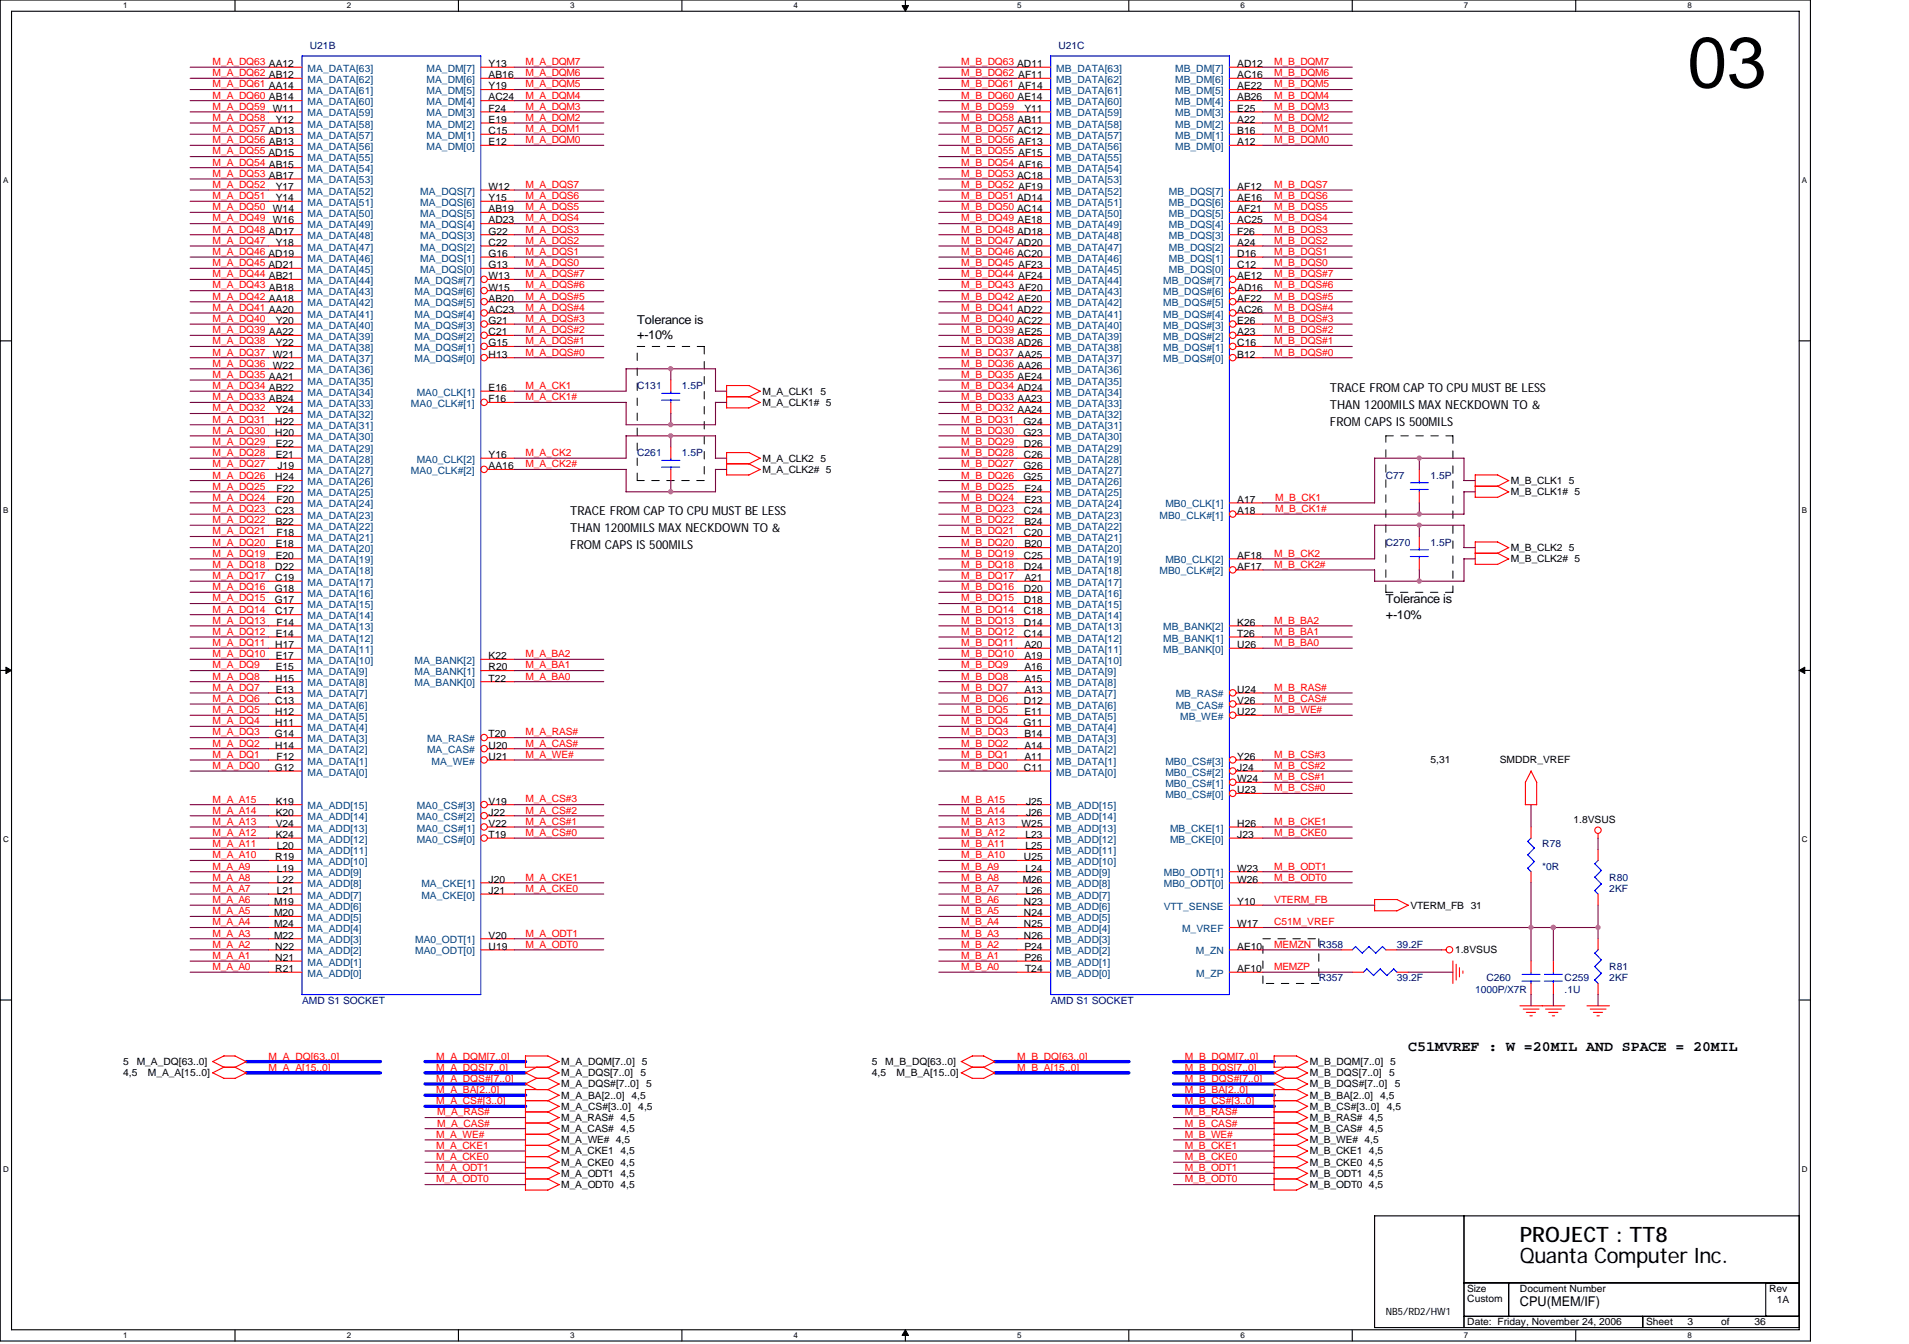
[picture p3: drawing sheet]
<svg xmlns="http://www.w3.org/2000/svg" width="259mm" height="182mm" viewBox="0 0 259 182" stroke-linecap="round" stroke-linejoin="round" font-family="sans-serif">
<defs><g id="words">
<text font-size="9.7" x="228.6" y="11.8">03</text>
<g font-size="2.9">
<text x="205.9" y="171">Quanta Computer Inc.</text>
<text x="205.9" y="168.3">PROJECT : TT8</text>
</g>
<text font-size="2" x="190.8" y="142.4">C51MVREF : W =20MIL AND SPACE = 20MIL</text>
<text font-size="1.8" x="205.9" y="176.9">CPU(MEM/IF)</text>
<g font-size="1.7">
<text x="86.3" y="43.9">Tolerance is</text>
<text x="86.3" y="46">+-10%</text>
<text x="180.1" y="53.1">TRACE FROM CAP TO CPU MUST BE LESS</text>
<text x="180.1" y="55.4">THAN 1200MILS MAX NECKDOWN TO &amp;</text>
<text x="180.1" y="57.7">FROM CAPS IS 500MILS</text>
<text x="77.2" y="69.7">TRACE FROM CAP TO CPU MUST BE LESS</text>
<text x="77.2" y="72">THAN 1200MILS MAX NECKDOWN TO &amp;</text>
<text x="77.2" y="74.3">FROM CAPS IS 500MILS</text>
<text x="187.7" y="81.7">Tolerance is</text>
<text x="187.7" y="83.8">+-10%</text>
</g>
<g font-size="1.4" fill="#f00">
<text x="28.8" y="10.3">M_A_DQ62 AB12</text>
<text x="28.8" y="8.8">M_A_DQ63 AA12</text>
<text x="28.8" y="11.8">M_A_DQ61 AA14</text>
<text x="71.2" y="10.3">M_A_DQM6</text>
<text x="71.2" y="11.8">M_A_DQM5</text>
<text x="71.2" y="8.8">M_A_DQM7</text>
<text x="130.2" y="8.8">M_B_DQ63 AD11</text>
<text x="130.2" y="10.3">M_B_DQ62 AF11</text>
<text x="130.2" y="11.8">M_B_DQ61 AF14</text>
<text x="172.6" y="8.8">M_B_DQM7</text>
<text x="172.6" y="10.3">M_B_DQM6</text>
<text x="172.6" y="11.8">M_B_DQM5</text>
<text x="28.8" y="16.4">M_A_DQ58</text>
<text x="28.8" y="17.9">M_A_DQ57 AD13</text>
<text x="28.8" y="14.9">M_A_DQ59</text>
<text x="28.8" y="13.4">M_A_DQ60 AB14</text>
<text x="71.2" y="16.4">M_A_DQM2</text>
<text x="71.2" y="17.9">M_A_DQM1</text>
<text x="71.2" y="14.9">M_A_DQM3</text>
<text x="71.2" y="13.4">M_A_DQM4</text>
<text x="130.2" y="13.4">M_B_DQ60 AE14</text>
<text x="130.2" y="14.9">M_B_DQ59</text>
<text x="130.2" y="16.4">M_B_DQ58 AB11</text>
<text x="130.2" y="17.9">M_B_DQ57 AC12</text>
<text x="172.6" y="13.4">M_B_DQM4</text>
<text x="172.6" y="14.9">M_B_DQM3</text>
<text x="172.6" y="16.4">M_B_DQM2</text>
<text x="172.6" y="17.9">M_B_DQM1</text>
<text x="28.8" y="20.9">M_A_DQ55 AD15</text>
<text x="28.8" y="19.4">M_A_DQ56 AB13</text>
<text x="28.8" y="23.9">M_A_DQ53 AB17</text>
<text x="28.8" y="22.4">M_A_DQ54 AB15</text>
<text x="71.2" y="19.4">M_A_DQM0</text>
<text x="130.2" y="19.4">M_B_DQ56 AF13</text>
<text x="130.2" y="20.9">M_B_DQ55 AF15</text>
<text x="130.2" y="22.4">M_B_DQ54 AF16</text>
<text x="130.2" y="23.9">M_B_DQ53 AC18</text>
<text x="172.6" y="19.4">M_B_DQM0</text>
<text x="28.8" y="27">M_A_DQ51</text>
<text x="28.8" y="28.5">M_A_DQ50</text>
<text x="28.8" y="25.5">M_A_DQ52</text>
<text x="28.8" y="30">M_A_DQ49</text>
<text x="71.2" y="30">M_A_DQS4</text>
<text x="71.2" y="28.5">M_A_DQS5</text>
<text x="71.2" y="25.5">M_A_DQS7</text>
<text x="71.2" y="27">M_A_DQS6</text>
<text x="130.2" y="25.5">M_B_DQ52 AF19</text>
<text x="130.2" y="27">M_B_DQ51 AD14</text>
<text x="130.2" y="28.5">M_B_DQ50 AC14</text>
<text x="130.2" y="30">M_B_DQ49 AE18</text>
<text x="172.6" y="27">M_B_DQS6</text>
<text x="172.6" y="25.5">M_B_DQS7</text>
<text x="172.6" y="30">M_B_DQS4</text>
<text x="172.6" y="28.5">M_B_DQS5</text>
<text x="28.8" y="33">M_A_DQ47</text>
<text x="28.8" y="31.5">M_A_DQ48 AD17</text>
<text x="28.8" y="34.5">M_A_DQ46 AD19</text>
<text x="71.2" y="34.5">M_A_DQS1</text>
<text x="71.2" y="31.5">M_A_DQS3</text>
<text x="71.2" y="33">M_A_DQS2</text>
<text x="130.2" y="31.5">M_B_DQ48 AD18</text>
<text x="130.2" y="33">M_B_DQ47 AD20</text>
<text x="130.2" y="34.5">M_B_DQ46 AC20</text>
<text x="172.6" y="34.5">M_B_DQS1</text>
<text x="172.6" y="33">M_B_DQS2</text>
<text x="172.6" y="31.5">M_B_DQS3</text>
<text x="28.8" y="40.6">M_A_DQ42 AA18</text>
<text x="28.8" y="39.1">M_A_DQ43 AB18</text>
<text x="28.8" y="37.6">M_A_DQ44 AB21</text>
<text x="28.8" y="36">M_A_DQ45 AD21</text>
<text x="71.2" y="36">M_A_DQS0</text>
<text x="71.2" y="37.6">M_A_DQS#7</text>
<text x="71.2" y="40.6">M_A_DQS#5</text>
<text x="71.2" y="39.1">M_A_DQS#6</text>
<text x="130.2" y="36">M_B_DQ45 AF23</text>
<text x="130.2" y="37.6">M_B_DQ44 AF24</text>
<text x="130.2" y="39.1">M_B_DQ43 AF20</text>
<text x="130.2" y="40.6">M_B_DQ42 AE20</text>
<text x="172.6" y="40.6">M_B_DQS#5</text>
<text x="172.6" y="39.1">M_B_DQS#6</text>
<text x="172.6" y="37.6">M_B_DQS#7</text>
<text x="172.6" y="36">M_B_DQS0</text>
<text x="28.8" y="43.6">M_A_DQ40</text>
<text x="28.8" y="42.1">M_A_DQ41 AA20</text>
<text x="28.8" y="46.7">M_A_DQ38</text>
<text x="28.8" y="45.1">M_A_DQ39 AA22</text>
<text x="71.2" y="46.7">M_A_DQS#1</text>
<text x="71.2" y="42.1">M_A_DQS#4</text>
<text x="71.2" y="45.1">M_A_DQS#2</text>
<text x="71.2" y="43.6">M_A_DQS#3</text>
<text x="130.2" y="42.1">M_B_DQ41 AD22</text>
<text x="130.2" y="43.6">M_B_DQ40 AC22</text>
<text x="130.2" y="45.1">M_B_DQ39 AE25</text>
<text x="130.2" y="46.7">M_B_DQ38 AD26</text>
<text x="172.6" y="46.7">M_B_DQS#1</text>
<text x="172.6" y="45.1">M_B_DQS#2</text>
<text x="172.6" y="43.6">M_B_DQS#3</text>
<text x="172.6" y="42.1">M_B_DQS#4</text>
<text x="28.8" y="52.7">M_A_DQ34 AB22</text>
<text x="28.8" y="49.7">M_A_DQ36</text>
<text x="28.8" y="51.2">M_A_DQ35 AA21</text>
<text x="28.8" y="48.2">M_A_DQ37</text>
<text x="71.2" y="52.7">M_A_CK1</text>
<text x="71.2" y="48.2">M_A_DQS#0</text>
<text x="130.2" y="48.2">M_B_DQ37 AA25</text>
<text x="130.2" y="49.7">M_B_DQ36 AA26</text>
<text x="130.2" y="51.2">M_B_DQ35 AE24</text>
<text x="130.2" y="52.7">M_B_DQ34 AD24</text>
<text x="172.6" y="48.2">M_B_DQS#0</text>
<text x="28.8" y="57.2">M_A_DQ31</text>
<text x="28.8" y="55.7">M_A_DQ32</text>
<text x="28.8" y="58.8">M_A_DQ30</text>
<text x="28.8" y="54.2">M_A_DQ33 AB24</text>
<text x="71.2" y="54.2">M_A_CK1#</text>
<text x="130.2" y="54.2">M_B_DQ33 AA23</text>
<text x="130.2" y="55.7">M_B_DQ32 AA24</text>
<text x="130.2" y="57.2">M_B_DQ31</text>
<text x="130.2" y="58.8">M_B_DQ30</text>
<text x="28.8" y="64.8">M_A_DQ26</text>
<text x="28.8" y="61.8">M_A_DQ28</text>
<text x="28.8" y="63.3">M_A_DQ27</text>
<text x="28.8" y="60.3">M_A_DQ29</text>
<text x="71.2" y="61.8">M_A_CK2</text>
<text x="71.2" y="63.3">M_A_CK2#</text>
<text x="130.2" y="60.3">M_B_DQ29</text>
<text x="130.2" y="61.8">M_B_DQ28</text>
<text x="130.2" y="63.3">M_B_DQ27</text>
<text x="130.2" y="64.8">M_B_DQ26</text>
<text x="28.8" y="67.8">M_A_DQ24</text>
<text x="28.8" y="70.9">M_A_DQ22</text>
<text x="28.8" y="66.3">M_A_DQ25</text>
<text x="28.8" y="69.3">M_A_DQ23</text>
<text x="130.2" y="66.3">M_B_DQ25</text>
<text x="130.2" y="67.8">M_B_DQ24</text>
<text x="130.2" y="69.3">M_B_DQ23</text>
<text x="130.2" y="70.9">M_B_DQ22</text>
<text x="172.7" y="67.8">M_B_CK1</text>
<text x="172.7" y="69.3">M_B_CK1#</text>
<text x="28.8" y="76.9">M_A_DQ18</text>
<text x="28.8" y="72.4">M_A_DQ21</text>
<text x="28.8" y="75.4">M_A_DQ19</text>
<text x="28.8" y="73.9">M_A_DQ20</text>
<text x="130.2" y="72.4">M_B_DQ21</text>
<text x="130.2" y="73.9">M_B_DQ20</text>
<text x="130.2" y="75.4">M_B_DQ19</text>
<text x="130.2" y="76.9">M_B_DQ18</text>
<text x="172.6" y="75.4">M_B_CK2</text>
<text x="172.6" y="76.9">M_B_CK2#</text>
<text x="28.8" y="81.4">M_A_DQ15</text>
<text x="28.8" y="79.9">M_A_DQ16</text>
<text x="28.8" y="78.4">M_A_DQ17</text>
<text x="28.8" y="83">M_A_DQ14</text>
<text x="130.2" y="78.4">M_B_DQ17</text>
<text x="130.2" y="79.9">M_B_DQ16</text>
<text x="130.2" y="81.5">M_B_DQ15</text>
<text x="130.2" y="83">M_B_DQ14</text>
<text x="28.8" y="87.5">M_A_DQ11</text>
<text x="28.8" y="84.5">M_A_DQ13</text>
<text x="28.8" y="86">M_A_DQ12</text>
<text x="28.8" y="89">M_A_DQ10</text>
<text x="71.2" y="89">M_A_BA2</text>
<text x="130.2" y="84.5">M_B_DQ13</text>
<text x="130.2" y="86">M_B_DQ12</text>
<text x="130.2" y="87.5">M_B_DQ11</text>
<text x="130.2" y="89">M_B_DQ10</text>
<text x="172.6" y="87.5">M_B_BA0</text>
<text x="172.6" y="84.5">M_B_BA2</text>
<text x="172.6" y="86">M_B_BA1</text>
<text x="28.8" y="93.6">M_A_DQ7</text>
<text x="28.8" y="92.1">M_A_DQ8</text>
<text x="28.8" y="90.5">M_A_DQ9</text>
<text x="28.8" y="95.1">M_A_DQ6</text>
<text x="71.2" y="90.5">M_A_BA1</text>
<text x="71.2" y="92.1">M_A_BA0</text>
<text x="130.2" y="90.5">M_B_DQ9</text>
<text x="130.2" y="92.1">M_B_DQ8</text>
<text x="130.2" y="93.6">M_B_DQ7</text>
<text x="130.2" y="95.1">M_B_DQ6</text>
<text x="172.6" y="95.1">M_B_CAS#</text>
<text x="172.6" y="93.6">M_B_RAS#</text>
<text x="28.8" y="99.6">M_A_DQ3</text>
<text x="28.8" y="101.1">M_A_DQ2</text>
<text x="28.8" y="98.1">M_A_DQ4</text>
<text x="28.8" y="96.6">M_A_DQ5</text>
<text x="71.2" y="99.6">M_A_RAS#</text>
<text x="71.2" y="101.1">M_A_CAS#</text>
<text x="130.2" y="96.6">M_B_DQ5</text>
<text x="130.2" y="98.1">M_B_DQ4</text>
<text x="130.2" y="99.6">M_B_DQ3</text>
<text x="130.2" y="101.1">M_B_DQ2</text>
<text x="172.6" y="96.6">M_B_WE#</text>
<text x="28.8" y="104.2">M_A_DQ0</text>
<text x="28.8" y="102.6">M_A_DQ1</text>
<text x="71.2" y="102.6">M_A_WE#</text>
<text x="130.2" y="102.6">M_B_DQ1</text>
<text x="130.2" y="104.2">M_B_DQ0</text>
<text x="172.6" y="102.6">M_B_CS#3</text>
<text x="172.6" y="104.2">M_B_CS#2</text>
<text x="172.6" y="107.2">M_B_CS#0</text>
<text x="172.6" y="105.7">M_B_CS#1</text>
<text x="28.8" y="113.2">M_A_A12</text>
<text x="28.8" y="111.7">M_A_A13</text>
<text x="28.8" y="110.2">M_A_A14</text>
<text x="28.8" y="108.7">M_A_A15</text>
<text x="71.2" y="113.2">M_A_CS#0</text>
<text x="71.2" y="108.7">M_A_CS#3</text>
<text x="71.2" y="111.7">M_A_CS#1</text>
<text x="71.2" y="110.2">M_A_CS#2</text>
<text x="130.2" y="108.7">M_B_A15</text>
<text x="130.2" y="110.2">M_B_A14</text>
<text x="130.2" y="111.7">M_B_A13</text>
<text x="130.2" y="113.2">M_B_A12</text>
<text x="172.6" y="113.2">M_B_CKE0</text>
<text x="172.6" y="111.7">M_B_CKE1</text>
<text x="28.8" y="116.3">M_A_A10</text>
<text x="28.8" y="114.7">M_A_A11</text>
<text x="28.8" y="117.8">M_A_A9</text>
<text x="28.8" y="119.3">M_A_A8</text>
<text x="71.2" y="119.3">M_A_CKE1</text>
<text x="130.2" y="114.7">M_B_A11</text>
<text x="130.2" y="116.3">M_B_A10</text>
<text x="130.2" y="117.8">M_B_A9</text>
<text x="130.2" y="119.3">M_B_A8</text>
<text x="172.6" y="117.8">M_B_ODT1</text>
<text x="172.6" y="119.3">M_B_ODT0</text>
<text x="28.8" y="122.3">M_A_A6</text>
<text x="28.8" y="125.3">M_A_A4</text>
<text x="28.8" y="120.8">M_A_A7</text>
<text x="28.8" y="123.8">M_A_A5</text>
<text x="71.2" y="120.8">M_A_CKE0</text>
<text x="130.2" y="120.8">M_B_A7</text>
<text x="130.2" y="122.3">M_B_A6</text>
<text x="130.2" y="123.8">M_B_A5</text>
<text x="130.2" y="125.4">M_B_A4</text>
<text x="172.6" y="122.3">VTERM_FB</text>
<text x="172.6" y="125.3">C51M_VREF</text>
<text x="28.8" y="128.4">M_A_A2</text>
<text x="28.8" y="126.9">M_A_A3</text>
<text x="28.8" y="129.9">M_A_A1</text>
<text x="28.8" y="131.4">M_A_A0</text>
<text x="71.2" y="128.4">M_A_ODT0</text>
<text x="71.2" y="126.9">M_A_ODT1</text>
<text x="130.2" y="126.9">M_B_A3</text>
<text x="130.2" y="128.4">M_B_A2</text>
<text x="130.2" y="129.9">M_B_A1</text>
<text x="130.2" y="131.4">M_B_A0</text>
<text x="172.6" y="128.4">MEMZN</text>
<text x="172.6" y="131.4">MEMZP</text>
<text x="36.4" y="143.5">M_A_DQ[63..0]</text>
<text x="59.1" y="143.5">M_A_DQM[7..0]</text>
<text x="137.8" y="143.5">M_B_DQ[63..0]</text>
<text x="160.5" y="143.5">M_B_DQM[7..0]</text>
<text x="36.4" y="145">M_A_A[15..0]</text>
<text x="59.1" y="145">M_A_DQS[7..0]</text>
<text x="59.1" y="146.5">M_A_DQS#[7..0]</text>
<text x="59.1" y="148">M_A_BA[2..0]</text>
<text x="59.1" y="149.6">M_A_CS#[3..0]</text>
<text x="137.8" y="145">M_B_A[15..0]</text>
<text x="160.5" y="145">M_B_DQS[7..0]</text>
<text x="160.5" y="149.6">M_B_CS#[3..0]</text>
<text x="160.5" y="146.5">M_B_DQS#[7..0]</text>
<text x="160.5" y="148">M_B_BA[2..0]</text>
<text x="59.1" y="154.1">M_A_WE#</text>
<text x="59.1" y="155.6">M_A_CKE1</text>
<text x="59.2" y="152.6">M_A_CAS#</text>
<text x="59.2" y="151.1">M_A_RAS#</text>
<text x="160.5" y="151.1">M_B_RAS#</text>
<text x="160.5" y="152.6">M_B_CAS#</text>
<text x="160.5" y="154.1">M_B_WE#</text>
<text x="160.5" y="155.6">M_B_CKE1</text>
<text x="59.1" y="157.1">M_A_CKE0</text>
<text x="59.1" y="158.6">M_A_ODT1</text>
<text x="59.1" y="160.1">M_A_ODT0</text>
<text x="160.5" y="160.1">M_B_ODT0</text>
<text x="160.5" y="158.6">M_B_ODT1</text>
<text x="160.5" y="157.1">M_B_CKE0</text>
</g>
<g font-size="1.4" fill="#004080">
<text x="41.7" y="9.7">MA_DATA[63]</text>
<text x="41.7" y="11.2">MA_DATA[62]</text>
<text x="57.8" y="9.7">MA_DM[7]</text>
<text x="57.8" y="11.2">MA_DM[6]</text>
<text x="143.1" y="9.7">MB_DATA[63]</text>
<text x="143.1" y="11.2">MB_DATA[62]</text>
<text x="159.2" y="9.7">MB_DM[7]</text>
<text x="159.2" y="11.2">MB_DM[6]</text>
<text x="41.7" y="12.7">MA_DATA[61]</text>
<text x="41.7" y="14.2">MA_DATA[60]</text>
<text x="41.7" y="15.8">MA_DATA[59]</text>
<text x="41.7" y="17.3">MA_DATA[58]</text>
<text x="57.8" y="12.7">MA_DM[5]</text>
<text x="57.8" y="14.2">MA_DM[4]</text>
<text x="57.8" y="15.8">MA_DM[3]</text>
<text x="57.8" y="17.3">MA_DM[2]</text>
<text x="143.1" y="12.7">MB_DATA[61]</text>
<text x="143.1" y="14.2">MB_DATA[60]</text>
<text x="143.1" y="15.8">MB_DATA[59]</text>
<text x="143.1" y="17.3">MB_DATA[58]</text>
<text x="159.2" y="12.7">MB_DM[5]</text>
<text x="159.2" y="14.2">MB_DM[4]</text>
<text x="159.2" y="15.8">MB_DM[3]</text>
<text x="159.2" y="17.3">MB_DM[2]</text>
<text x="41.7" y="18.8">MA_DATA[57]</text>
<text x="41.7" y="20.3">MA_DATA[56]</text>
<text x="41.7" y="21.8">MA_DATA[55]</text>
<text x="41.7" y="23.3">MA_DATA[54]</text>
<text x="57.8" y="18.8">MA_DM[1]</text>
<text x="57.8" y="20.3">MA_DM[0]</text>
<text x="143.1" y="18.8">MB_DATA[57]</text>
<text x="143.1" y="20.3">MB_DATA[56]</text>
<text x="143.1" y="21.8">MB_DATA[55]</text>
<text x="143.1" y="23.3">MB_DATA[54]</text>
<text x="159.2" y="18.8">MB_DM[1]</text>
<text x="159.2" y="20.3">MB_DM[0]</text>
<text x="41.7" y="24.8">MA_DATA[53]</text>
<text x="41.7" y="26.4">MA_DATA[52]</text>
<text x="41.7" y="27.9">MA_DATA[51]</text>
<text x="41.7" y="29.4">MA_DATA[50]</text>
<text x="56.9" y="26.4">MA_DQS[7]</text>
<text x="56.9" y="27.9">MA_DQS[6]</text>
<text x="56.9" y="29.4">MA_DQS[5]</text>
<text x="143.1" y="24.8">MB_DATA[53]</text>
<text x="143.1" y="26.4">MB_DATA[52]</text>
<text x="143.1" y="27.9">MB_DATA[51]</text>
<text x="143.1" y="29.4">MB_DATA[50]</text>
<text x="158.3" y="26.4">MB_DQS[7]</text>
<text x="158.3" y="27.9">MB_DQS[6]</text>
<text x="158.3" y="29.4">MB_DQS[5]</text>
<text x="41.7" y="30.9">MA_DATA[49]</text>
<text x="41.7" y="32.4">MA_DATA[48]</text>
<text x="41.7" y="33.9">MA_DATA[47]</text>
<text x="41.7" y="35.4">MA_DATA[46]</text>
<text x="56.9" y="30.9">MA_DQS[4]</text>
<text x="56.9" y="32.4">MA_DQS[3]</text>
<text x="56.9" y="33.9">MA_DQS[2]</text>
<text x="56.9" y="35.4">MA_DQS[1]</text>
<text x="143.1" y="30.9">MB_DATA[49]</text>
<text x="143.1" y="32.4">MB_DATA[48]</text>
<text x="143.1" y="33.9">MB_DATA[47]</text>
<text x="143.1" y="35.4">MB_DATA[46]</text>
<text x="158.3" y="30.9">MB_DQS[4]</text>
<text x="158.3" y="32.4">MB_DQS[3]</text>
<text x="158.3" y="33.9">MB_DQS[2]</text>
<text x="158.3" y="35.4">MB_DQS[1]</text>
<text x="41.7" y="37">MA_DATA[45]</text>
<text x="41.7" y="38.5">MA_DATA[44]</text>
<text x="41.7" y="40">MA_DATA[43]</text>
<text x="41.7" y="41.5">MA_DATA[42]</text>
<text x="56.2" y="38.5">MA_DQS#[7]</text>
<text x="56.2" y="40">MA_DQS#[6]</text>
<text x="56.2" y="41.5">MA_DQS#[5]</text>
<text x="56.9" y="37">MA_DQS[0]</text>
<text x="143.1" y="37">MB_DATA[45]</text>
<text x="143.1" y="38.5">MB_DATA[44]</text>
<text x="143.1" y="40">MB_DATA[43]</text>
<text x="143.1" y="41.5">MB_DATA[42]</text>
<text x="157.6" y="38.5">MB_DQS#[7]</text>
<text x="157.6" y="40">MB_DQS#[6]</text>
<text x="157.6" y="41.5">MB_DQS#[5]</text>
<text x="158.3" y="37">MB_DQS[0]</text>
<text x="41.7" y="43">MA_DATA[41]</text>
<text x="41.7" y="44.5">MA_DATA[40]</text>
<text x="41.7" y="46">MA_DATA[39]</text>
<text x="41.7" y="47.5">MA_DATA[38]</text>
<text x="56.2" y="43">MA_DQS#[4]</text>
<text x="56.2" y="44.5">MA_DQS#[3]</text>
<text x="56.2" y="46">MA_DQS#[2]</text>
<text x="56.2" y="47.5">MA_DQS#[1]</text>
<text x="143.1" y="43">MB_DATA[41]</text>
<text x="143.1" y="44.5">MB_DATA[40]</text>
<text x="143.1" y="46">MB_DATA[39]</text>
<text x="143.1" y="47.5">MB_DATA[38]</text>
<text x="157.6" y="43">MB_DQS#[4]</text>
<text x="157.6" y="44.5">MB_DQS#[3]</text>
<text x="157.6" y="46">MB_DQS#[2]</text>
<text x="157.6" y="47.5">MB_DQS#[1]</text>
<text x="41.7" y="49.1">MA_DATA[37]</text>
<text x="41.7" y="50.6">MA_DATA[36]</text>
<text x="41.7" y="52.1">MA_DATA[35]</text>
<text x="41.7" y="53.6">MA_DATA[34]</text>
<text x="56.2" y="49.1">MA_DQS#[0]</text>
<text x="56.4" y="53.6">MA0_CLK[1]</text>
<text x="143.1" y="49.1">MB_DATA[37]</text>
<text x="143.1" y="50.6">MB_DATA[36]</text>
<text x="143.1" y="52.1">MB_DATA[35]</text>
<text x="143.1" y="53.6">MB_DATA[34]</text>
<text x="157.6" y="49.1">MB_DQS#[0]</text>
<text x="41.7" y="55.1">MA_DATA[33]</text>
<text x="41.7" y="56.6">MA_DATA[32]</text>
<text x="41.7" y="58.1">MA_DATA[31]</text>
<text x="41.7" y="59.6">MA_DATA[30]</text>
<text x="55.7" y="55.1">MA0_CLK#[1]</text>
<text x="143.1" y="55.1">MB_DATA[33]</text>
<text x="143.1" y="56.6">MB_DATA[32]</text>
<text x="143.1" y="58.1">MB_DATA[31]</text>
<text x="143.1" y="59.6">MB_DATA[30]</text>
<text x="41.7" y="61.2">MA_DATA[29]</text>
<text x="41.7" y="62.7">MA_DATA[28]</text>
<text x="41.7" y="64.2">MA_DATA[27]</text>
<text x="41.7" y="65.7">MA_DATA[26]</text>
<text x="55.7" y="64.2">MA0_CLK#[2]</text>
<text x="56.4" y="62.7">MA0_CLK[2]</text>
<text x="143.1" y="61.2">MB_DATA[29]</text>
<text x="143.1" y="62.7">MB_DATA[28]</text>
<text x="143.1" y="64.2">MB_DATA[27]</text>
<text x="143.1" y="65.7">MB_DATA[26]</text>
<text x="41.7" y="67.2">MA_DATA[25]</text>
<text x="41.7" y="68.7">MA_DATA[24]</text>
<text x="41.7" y="70.3">MA_DATA[23]</text>
<text x="41.7" y="71.8">MA_DATA[22]</text>
<text x="143.1" y="67.2">MB_DATA[25]</text>
<text x="143.1" y="68.7">MB_DATA[24]</text>
<text x="143.1" y="70.3">MB_DATA[23]</text>
<text x="143.1" y="71.8">MB_DATA[22]</text>
<text x="157.1" y="70.3">MB0_CLK#[1]</text>
<text x="157.9" y="68.7">MB0_CLK[1]</text>
<text x="41.7" y="73.3">MA_DATA[21]</text>
<text x="41.7" y="74.8">MA_DATA[20]</text>
<text x="41.7" y="76.3">MA_DATA[19]</text>
<text x="41.7" y="77.8">MA_DATA[18]</text>
<text x="143.1" y="73.3">MB_DATA[21]</text>
<text x="143.1" y="74.8">MB_DATA[20]</text>
<text x="143.1" y="76.3">MB_DATA[19]</text>
<text x="143.1" y="77.8">MB_DATA[18]</text>
<text x="157.1" y="77.8">MB0_CLK#[2]</text>
<text x="157.9" y="76.3">MB0_CLK[2]</text>
<text x="41.7" y="79.3">MA_DATA[17]</text>
<text x="41.7" y="80.8">MA_DATA[16]</text>
<text x="41.7" y="82.4">MA_DATA[15]</text>
<text x="41.7" y="83.9">MA_DATA[14]</text>
<text x="143.1" y="79.3">MB_DATA[17]</text>
<text x="143.1" y="80.8">MB_DATA[16]</text>
<text x="143.1" y="82.4">MB_DATA[15]</text>
<text x="143.1" y="83.9">MB_DATA[14]</text>
<text x="41.7" y="85.4">MA_DATA[13]</text>
<text x="41.7" y="86.9">MA_DATA[12]</text>
<text x="41.7" y="88.4">MA_DATA[11]</text>
<text x="41.7" y="89.9">MA_DATA[10]</text>
<text x="56.2" y="89.9">MA_BANK[2]</text>
<text x="143.1" y="85.4">MB_DATA[13]</text>
<text x="143.1" y="86.9">MB_DATA[12]</text>
<text x="143.1" y="88.4">MB_DATA[11]</text>
<text x="143.1" y="89.9">MB_DATA[10]</text>
<text x="157.6" y="85.4">MB_BANK[2]</text>
<text x="157.6" y="86.9">MB_BANK[1]</text>
<text x="157.6" y="88.4">MB_BANK[0]</text>
<text x="41.7" y="91.4">MA_DATA[9]</text>
<text x="41.7" y="92.9">MA_DATA[8]</text>
<text x="41.7" y="94.5">MA_DATA[7]</text>
<text x="41.7" y="96">MA_DATA[6]</text>
<text x="56.2" y="91.4">MA_BANK[1]</text>
<text x="56.2" y="92.9">MA_BANK[0]</text>
<text x="143.1" y="91.4">MB_DATA[9]</text>
<text x="143.1" y="92.9">MB_DATA[8]</text>
<text x="143.1" y="94.5">MB_DATA[7]</text>
<text x="143.1" y="96">MB_DATA[6]</text>
<text x="159.3" y="94.5">MB_RAS#</text>
<text x="159.3" y="96">MB_CAS#</text>
<text x="41.7" y="97.5">MA_DATA[5]</text>
<text x="41.7" y="99">MA_DATA[4]</text>
<text x="41.7" y="100.5">MA_DATA[3]</text>
<text x="57.8" y="100.5">MA_RAS#</text>
<text x="143.1" y="97.5">MB_DATA[5]</text>
<text x="143.1" y="99">MB_DATA[4]</text>
<text x="143.1" y="100.5">MB_DATA[3]</text>
<text x="159.9" y="97.5">MB_WE#</text>
<text x="41.7" y="102">MA_DATA[2]</text>
<text x="41.7" y="103.5">MA_DATA[1]</text>
<text x="41.7" y="105.1">MA_DATA[0]</text>
<text x="57.8" y="102">MA_CAS#</text>
<text x="58.5" y="103.5">MA_WE#</text>
<text x="143.1" y="102">MB_DATA[2]</text>
<text x="143.1" y="103.5">MB_DATA[1]</text>
<text x="143.1" y="105.1">MB_DATA[0]</text>
<text x="157.9" y="103.5">MB0_CS#[3]</text>
<text x="157.9" y="105.1">MB0_CS#[2]</text>
<text x="157.9" y="106.6">MB0_CS#[1]</text>
<text x="41.7" y="109.6">MA_ADD[15]</text>
<text x="41.7" y="111.1">MA_ADD[14]</text>
<text x="41.7" y="112.6">MA_ADD[13]</text>
<text x="56.4" y="109.6">MA0_CS#[3]</text>
<text x="56.4" y="111.1">MA0_CS#[2]</text>
<text x="56.4" y="112.6">MA0_CS#[1]</text>
<text x="143.1" y="109.6">MB_ADD[15]</text>
<text x="143.1" y="111.1">MB_ADD[14]</text>
<text x="143.1" y="112.6">MB_ADD[13]</text>
<text x="157.9" y="108.1">MB0_CS#[0]</text>
<text x="158.5" y="112.6">MB_CKE[1]</text>
<text x="41.7" y="114.1">MA_ADD[12]</text>
<text x="41.7" y="115.7">MA_ADD[11]</text>
<text x="41.7" y="117.2">MA_ADD[10]</text>
<text x="41.7" y="118.7">MA_ADD[9]</text>
<text x="56.4" y="114.1">MA0_CS#[0]</text>
<text x="143.1" y="114.1">MB_ADD[12]</text>
<text x="143.1" y="115.7">MB_ADD[11]</text>
<text x="143.1" y="117.2">MB_ADD[10]</text>
<text x="143.1" y="118.7">MB_ADD[9]</text>
<text x="157.6" y="118.7">MB0_ODT[1]</text>
<text x="158.5" y="114.1">MB_CKE[0]</text>
<text x="41.7" y="120.2">MA_ADD[8]</text>
<text x="41.7" y="121.7">MA_ADD[7]</text>
<text x="41.7" y="123.2">MA_ADD[6]</text>
<text x="41.7" y="124.7">MA_ADD[5]</text>
<text x="57.1" y="120.2">MA_CKE[1]</text>
<text x="57.1" y="121.7">MA_CKE[0]</text>
<text x="143.1" y="120.2">MB_ADD[8]</text>
<text x="143.1" y="121.7">MB_ADD[7]</text>
<text x="143.1" y="123.2">MB_ADD[6]</text>
<text x="143.1" y="124.7">MB_ADD[5]</text>
<text x="157.6" y="120.2">MB0_ODT[0]</text>
<text x="157.6" y="123.2">VTT_SENSE</text>
<text x="41.7" y="126.2">MA_ADD[4]</text>
<text x="41.7" y="127.8">MA_ADD[3]</text>
<text x="41.7" y="129.3">MA_ADD[2]</text>
<text x="41.7" y="130.8">MA_ADD[1]</text>
<text x="56.2" y="127.8">MA0_ODT[1]</text>
<text x="56.2" y="129.3">MA0_ODT[0]</text>
<text x="143.1" y="126.2">MB_ADD[4]</text>
<text x="143.1" y="127.8">MB_ADD[3]</text>
<text x="143.1" y="129.3">MB_ADD[2]</text>
<text x="143.1" y="130.8">MB_ADD[1]</text>
<text x="160.1" y="126.2">M_VREF</text>
<text x="162" y="129.3">M_ZN</text>
<text x="41.7" y="132.3">MA_ADD[0]</text>
<text x="143.1" y="132.3">MB_ADD[0]</text>
<text x="162" y="132.3">M_ZP</text>
</g>
<g font-size="1.4" fill="#000080">
<text x="42" y="6.7">U21B</text>
<text x="143.4" y="6.7">U21C</text>
<text x="86.3" y="52.7">C131</text>
<text x="92.4" y="52.7">1.5P</text>
<text x="86.3" y="61.8">C261</text>
<text x="92.4" y="61.8">1.5P</text>
<text x="187.7" y="64.8">C77</text>
<text x="193.8" y="64.8">1.5P</text>
<text x="187.7" y="73.9">C270</text>
<text x="193.8" y="73.9">1.5P</text>
<text x="208.9" y="114.7">R78</text>
<text x="208.9" y="117.8">*0R</text>
<text x="218" y="119.3">R80</text>
<text x="218" y="120.8">2KF</text>
<text x="178.6" y="128.4">R358</text>
<text x="189.2" y="128.4">39.2F</text>
<text x="218" y="131.4">R81</text>
<text x="40.9" y="135.9">AMD S1 SOCKET</text>
<text x="142.3" y="135.9">AMD S1 SOCKET</text>
<text x="178.6" y="132.9">R357</text>
<text x="189.2" y="132.9">39.2F</text>
<text x="199.8" y="134.4">1000P/X7R</text>
<text x="201.3" y="132.9">C260</text>
<text x="211.9" y="132.9">C259</text>
<text x="211.9" y="134.4">.1U</text>
<text x="218" y="132.9">2KF</text>
</g>
<g font-size="1.4">
<text x="66.2" y="9.1">Y13</text>
<text x="66.2" y="10.6">AB16</text>
<text x="167.6" y="9.1">AD12</text>
<text x="167.6" y="10.6">AC16</text>
<text x="37" y="15.1">W11</text>
<text x="37.4" y="16.6">Y12</text>
<text x="66.2" y="12.1">Y19</text>
<text x="66.2" y="13.6">AC24</text>
<text x="66.2" y="15.1">F24</text>
<text x="66.2" y="16.6">E19</text>
<text x="138.8" y="15.1">Y11</text>
<text x="167.6" y="12.1">AE22</text>
<text x="167.6" y="13.6">AB26</text>
<text x="167.6" y="15.1">E25</text>
<text x="167.6" y="16.6">A22</text>
<text x="66.2" y="18.2">C15</text>
<text x="66.2" y="19.7">E12</text>
<text x="167.6" y="18.2">B16</text>
<text x="167.6" y="19.7">A12</text>
<text x="37" y="28.7">W14</text>
<text x="37.4" y="25.7">Y17</text>
<text x="37.4" y="27.2">Y14</text>
<text x="66.2" y="25.7">W12</text>
<text x="66.2" y="27.2">Y15</text>
<text x="66.2" y="28.7">AB19</text>
<text x="167.6" y="25.7">AF12</text>
<text x="167.6" y="27.2">AE16</text>
<text x="167.6" y="28.7">AF21</text>
<text x="37" y="30.3">W16</text>
<text x="37.4" y="33.3">Y18</text>
<text x="66.2" y="30.3">AD23</text>
<text x="66.2" y="31.8">G22</text>
<text x="66.2" y="33.3">C22</text>
<text x="66.2" y="34.8">G16</text>
<text x="167.6" y="30.3">AC25</text>
<text x="167.6" y="31.8">F26</text>
<text x="167.6" y="33.3">A24</text>
<text x="167.6" y="34.8">D16</text>
<text x="66.2" y="36.3">G13</text>
<text x="66.2" y="37.8">W13</text>
<text x="66.2" y="39.3">W15</text>
<text x="66.2" y="40.9">AB20</text>
<text x="167.6" y="36.3">C12</text>
<text x="167.6" y="37.8">AE12</text>
<text x="167.6" y="39.3">AD16</text>
<text x="167.6" y="40.9">AF22</text>
<text x="37.4" y="43.9">Y20</text>
<text x="37.4" y="46.9">Y22</text>
<text x="66.2" y="42.4">AC23</text>
<text x="66.2" y="43.9">G21</text>
<text x="66.2" y="45.4">C21</text>
<text x="66.2" y="46.9">G15</text>
<text x="167.6" y="42.4">AC26</text>
<text x="167.6" y="43.9">E26</text>
<text x="167.6" y="45.4">A23</text>
<text x="167.6" y="46.9">C16</text>
<text x="37" y="48.4">W21</text>
<text x="37" y="49.9">W22</text>
<text x="66.2" y="48.4">H13</text>
<text x="66.2" y="53">E16</text>
<text x="103.3" y="53.4">M_A_CLK1 5</text>
<text x="167.6" y="48.4">B12</text>
<text x="37.3" y="57.5">H22</text>
<text x="37.3" y="59">H20</text>
<text x="37.4" y="56">Y24</text>
<text x="66.2" y="54.5">F16</text>
<text x="103.3" y="55">M_A_CLK1# 5</text>
<text x="138.6" y="57.5">G24</text>
<text x="138.6" y="59">G23</text>
<text x="37.3" y="65.1">H24</text>
<text x="37.4" y="60.5">E22</text>
<text x="37.4" y="62">E21</text>
<text x="37.6" y="63.6">J19</text>
<text x="66.2" y="62">Y16</text>
<text x="66.2" y="63.6">AA16</text>
<text x="103.3" y="62.5">M_A_CLK2 5</text>
<text x="103.3" y="64.1">M_A_CLK2# 5</text>
<text x="138.6" y="63.6">G26</text>
<text x="138.6" y="65.1">G25</text>
<text x="138.7" y="60.5">D26</text>
<text x="138.7" y="62">C26</text>
<text x="204.7" y="65.6">M_B_CLK1 5</text>
<text x="37.3" y="69.6">C23</text>
<text x="37.4" y="71.1">B22</text>
<text x="37.4" y="66.6">F22</text>
<text x="37.4" y="68.1">F20</text>
<text x="138.7" y="69.6">C24</text>
<text x="138.8" y="66.6">E24</text>
<text x="138.8" y="68.1">E23</text>
<text x="138.8" y="71.1">B24</text>
<text x="167.6" y="68.1">A17</text>
<text x="167.6" y="69.6">A18</text>
<text x="204.7" y="67.1">M_B_CLK1# 5</text>
<text x="37.3" y="77.2">D22</text>
<text x="37.4" y="74.1">E18</text>
<text x="37.4" y="75.7">E20</text>
<text x="37.4" y="72.6">F18</text>
<text x="138.7" y="72.6">C20</text>
<text x="138.7" y="75.7">C25</text>
<text x="138.7" y="77.2">D24</text>
<text x="138.8" y="74.1">B20</text>
<text x="167.6" y="75.7">AF18</text>
<text x="167.6" y="77.2">AF17</text>
<text x="204.7" y="74.6">M_B_CLK2 5</text>
<text x="204.7" y="76.2">M_B_CLK2# 5</text>
<text x="37.2" y="80.2">G18</text>
<text x="37.2" y="81.7">G17</text>
<text x="37.3" y="78.7">C19</text>
<text x="37.3" y="83.2">C17</text>
<text x="138.7" y="80.2">D20</text>
<text x="138.7" y="81.7">D18</text>
<text x="138.7" y="83.2">C18</text>
<text x="138.8" y="78.7">A21</text>
<text x="37.3" y="87.8">H17</text>
<text x="37.4" y="86.3">E14</text>
<text x="37.4" y="89.3">E17</text>
<text x="37.4" y="84.8">F14</text>
<text x="66.2" y="89.3">K22</text>
<text x="138.7" y="84.8">D14</text>
<text x="138.7" y="86.3">C14</text>
<text x="138.8" y="87.8">A20</text>
<text x="138.8" y="89.3">A19</text>
<text x="167.6" y="84.8">K26</text>
<text x="167.6" y="86.3">T26</text>
<text x="167.6" y="87.8">U26</text>
<text x="37.3" y="92.3">H15</text>
<text x="37.3" y="95.3">C13</text>
<text x="37.4" y="90.8">E15</text>
<text x="37.4" y="93.8">E13</text>
<text x="66.2" y="90.8">R20</text>
<text x="66.2" y="92.3">T22</text>
<text x="138.7" y="95.3">D12</text>
<text x="138.8" y="90.8">A16</text>
<text x="138.8" y="92.3">A15</text>
<text x="138.8" y="93.8">A13</text>
<text x="167.6" y="93.8">U24</text>
<text x="167.6" y="95.3">V26</text>
<text x="37.2" y="99.9">G14</text>
<text x="37.3" y="96.9">H12</text>
<text x="37.3" y="98.4">H11</text>
<text x="37.3" y="101.4">H14</text>
<text x="66.2" y="99.9">T20</text>
<text x="66.2" y="101.4">U20</text>
<text x="138.6" y="98.4">G11</text>
<text x="138.8" y="96.9">E11</text>
<text x="138.8" y="99.9">B14</text>
<text x="138.8" y="101.4">A14</text>
<text x="167.6" y="96.9">U22</text>
<text x="37.2" y="104.4">G12</text>
<text x="37.4" y="102.9">F12</text>
<text x="66.2" y="102.9">U21</text>
<text x="138.7" y="104.4">C11</text>
<text x="138.8" y="102.9">A11</text>
<text x="167.6" y="102.9">Y26</text>
<text x="167.6" y="104.4">J24</text>
<text x="167.6" y="105.9">W24</text>
<text x="167.6" y="107.4">U23</text>
<text x="193.8" y="103.4">5,31</text>
<text x="203.2" y="103.4">SMDDR_VREF</text>
<text x="37.4" y="109">K19</text>
<text x="37.4" y="110.5">K20</text>
<text x="37.4" y="112">V24</text>
<text x="37.4" y="113.5">K24</text>
<text x="66.2" y="109">V19</text>
<text x="66.2" y="110.5">J22</text>
<text x="66.2" y="112">V22</text>
<text x="66.2" y="113.5">T19</text>
<text x="138.4" y="112">W25</text>
<text x="138.9" y="113.5">L23</text>
<text x="139" y="109">J25</text>
<text x="139" y="110.5">J26</text>
<text x="167.6" y="112">H26</text>
<text x="167.6" y="113.5">J23</text>
<text x="213.1" y="111.4">1.8VSUS</text>
<text x="37.3" y="116.5">R19</text>
<text x="37.5" y="115">L20</text>
<text x="37.5" y="118">L19</text>
<text x="37.5" y="119.5">L22</text>
<text x="66.2" y="119.5">J20</text>
<text x="138.5" y="119.5">M26</text>
<text x="138.7" y="116.5">U25</text>
<text x="138.9" y="115">L25</text>
<text x="138.9" y="118">L24</text>
<text x="167.6" y="118">W23</text>
<text x="167.6" y="119.5">W26</text>
<text x="37.1" y="122.6">M19</text>
<text x="37.1" y="124.1">M20</text>
<text x="37.1" y="125.6">M24</text>
<text x="37.5" y="121.1">L21</text>
<text x="66.2" y="121.1">J21</text>
<text x="138.7" y="122.6">N23</text>
<text x="138.7" y="124.1">N24</text>
<text x="138.7" y="125.6">N25</text>
<text x="138.9" y="121.1">L26</text>
<text x="167.6" y="122.6">Y10</text>
<text x="167.6" y="125.6">W17</text>
<text x="191" y="123.1">VTERM_FB 31</text>
<text x="37.1" y="127.1">M22</text>
<text x="37.3" y="128.6">N22</text>
<text x="37.3" y="130.2">N21</text>
<text x="37.3" y="131.7">R21</text>
<text x="66.2" y="127.1">V20</text>
<text x="66.2" y="128.6">U19</text>
<text x="138.7" y="127.1">N26</text>
<text x="138.8" y="128.6">P24</text>
<text x="138.8" y="130.2">P26</text>
<text x="138.8" y="131.7">T24</text>
<text x="167.6" y="128.6">AE10</text>
<text x="167.6" y="131.7">AF10</text>
<text x="197.1" y="129.1">1.8VSUS</text>
<text x="16.7" y="144.3">5</text>
<text x="16.7" y="145.8">4,5</text>
<text x="18.5" y="144.3">M_A_DQ[63..0]</text>
<text x="20" y="145.8">M_A_A[15..0]</text>
<text x="76" y="144.3">M_A_DQM[7..0] 5</text>
<text x="76" y="145.8">M_A_DQS[7..0]</text>
<text x="76" y="147.3">M_A_DQS#[7..0]</text>
<text x="76" y="148.8">M_A_BA[2..0] 4,5</text>
<text x="86.8" y="145.8">5</text>
<text x="87.5" y="147.3">5</text>
<text x="118.1" y="144.3">5</text>
<text x="118.1" y="145.8">4,5</text>
<text x="119.9" y="144.3">M_B_DQ[63..0]</text>
<text x="121.4" y="145.8">M_B_A[15..0]</text>
<text x="177.4" y="148.8">M_B_BA[2..0]</text>
<text x="177.4" y="144.3">M_B_DQM[7..0] 5</text>
<text x="177.4" y="145.8">M_B_DQS[7..0]</text>
<text x="177.4" y="147.3">M_B_DQS#[7..0]</text>
<text x="187" y="148.8">4,5</text>
<text x="188.2" y="145.8">5</text>
<text x="188.9" y="147.3">5</text>
<text x="76" y="150.3">M_A_CS#[3..0]</text>
<text x="76" y="154.9">M_A_WE# 4,5</text>
<text x="76" y="153.3">M_A_CAS# 4,5</text>
<text x="76" y="151.8">M_A_RAS# 4,5</text>
<text x="86.5" y="150.3">4,5</text>
<text x="177.4" y="150.3">M_B_CS#[3..0]</text>
<text x="177.4" y="153.3">M_B_CAS# 4,5</text>
<text x="177.4" y="151.8">M_B_RAS# 4,5</text>
<text x="177.4" y="154.9">M_B_WE# 4,5</text>
<text x="187.9" y="150.3">4,5</text>
<text x="76" y="157.9">M_A_CKE0 4,5</text>
<text x="76" y="160.9">M_A_ODT0 4,5</text>
<text x="76" y="159.4">M_A_ODT1 4,5</text>
<text x="76" y="156.4">M_A_CKE1 4,5</text>
<text x="177.4" y="157.9">M_B_CKE0 4,5</text>
<text x="177.4" y="159.4">M_B_ODT1 4,5</text>
<text x="177.4" y="156.4">M_B_CKE1 4,5</text>
<text x="177.4" y="160.9">M_B_ODT0 4,5</text>
<text x="187.7" y="178.1">NB5/RD2/HW1</text>
<text x="198.8" y="176.3">Custom</text>
<text x="198.8" y="175">Size</text>
<text x="198.8" y="179.5">Date: Friday, November 24, 2006</text>
<text x="205.9" y="175">Document Number</text>
<text x="223" y="179.5">Sheet</text>
<text x="228.6" y="179.5">3</text>
<text x="233.1" y="179.5">of</text>
<text x="237.7" y="179.5">36</text>
<text x="239.6" y="175">Rev</text>
<text x="240.7" y="176.5">1A</text>
</g>
<g font-size="1.1">
<text x="16.7" y="1.1">1</text>
<text x="47" y="1.1">2</text>
<text x="77.2" y="1.1">3</text>
<text x="107.5" y="1.1">4</text>
<text x="137.8" y="1.1">5</text>
<text x="168" y="1.1">6</text>
<text x="198.3" y="1.1">7</text>
<text x="228.6" y="1.1">8</text>
<text x=".4" y="24.8">A</text>
<text x="244.1" y="24.8">A</text>
<text x=".4" y="69.4">B</text>
<text x="244.1" y="69.4">B</text>
<text x=".4" y="114.1">C</text>
<text x="244.1" y="114.1">C</text>
<text x=".4" y="158.7">D</text>
<text x="244.1" y="158.7">D</text>
<text x="16.7" y="181.3">1</text>
<text x="47" y="181.3">2</text>
<text x="77.2" y="181.3">3</text>
<text x="107.5" y="181.3">4</text>
<text x="137.8" y="181.3">5</text>
<text x="168" y="181.3">6</text>
<text x="198.3" y="181.3">7</text>
<text x="228.6" y="181.3">8</text>
</g>
</g></defs>
<path d="M0 0h245.2v181.6h-245.2zM1.6 1.5h242.1v178.6h-242.1z" fill="none" stroke="#000" stroke-width=".15"/>
<g fill="#fff">
<path d="M16.7 .2h.6v1.2h-.6z"/>
<path d="M16.7 180.3h.6v1.2h-.6z"/>
</g>
<path d="M31.8 0v1.5M31.8 180.1v1.5" fill="none" stroke="#000" stroke-width=".15"/>
<g fill="#fff">
<path d="M47 .2h.6v1.2h-.6z"/>
<path d="M47 180.3h.6v1.2h-.6z"/>
</g>
<path d="M62.1 0v1.5M62.1 180.1v1.5" fill="none" stroke="#000" stroke-width=".15"/>
<g fill="#fff">
<path d="M77.2 .2h.6v1.2h-.6z"/>
<path d="M77.2 180.3h.6v1.2h-.6z"/>
</g>
<path d="M92.4 0v1.5M92.4 180.1v1.5" fill="none" stroke="#000" stroke-width=".15"/>
<g fill="#fff">
<path d="M107.5 .2h.6v1.2h-.6z"/>
<path d="M107.5 180.3h.6v1.2h-.6z"/>
</g>
<path d="M122.6 0v1.5M122.6 180.1v1.5" fill="none" stroke="#000" stroke-width=".15"/>
<path d="M122.2 .8h.9l-.5 .7zM122.6 180.1l.5 .8h-.9z" fill="#000" stroke="#000" stroke-width=".14"/>
<g fill="#fff">
<path d="M137.8 .2h.6v1.2h-.6z"/>
<path d="M137.8 180.3h.6v1.2h-.6z"/>
</g>
<path d="M152.9 0v1.5M152.9 180.1v1.5" fill="none" stroke="#000" stroke-width=".15"/>
<g fill="#fff">
<path d="M168 .2h.6v1.2h-.6z"/>
<path d="M168 180.3h.6v1.2h-.6z"/>
</g>
<path d="M183.2 0v1.5M183.2 180.1v1.5" fill="none" stroke="#000" stroke-width=".15"/>
<g fill="#fff">
<path d="M198.3 .2h.6v1.2h-.6z"/>
<path d="M198.3 180.3h.6v1.2h-.6z"/>
</g>
<path d="M213.4 0v1.5M213.4 180.1v1.5" fill="none" stroke="#000" stroke-width=".15"/>
<g fill="#fff">
<path d="M228.6 .2h.6v1.2h-.6z"/>
<path d="M228.6 180.3h.6v1.2h-.6z"/>
<path d="M.4 23.8h.7v1.2h-.7z"/>
<path d="M244.1 23.8h.7v1.2h-.7z"/>
<path d="M.4 68.5h.7v1.2h-.7z"/>
<path d="M244.1 68.5h.7v1.2h-.7z"/>
</g>
<path d="M0 46.2h1.6M243.7 46.2h1.5" fill="none" stroke="#000" stroke-width=".15"/>
<g fill="#fff">
<path d="M.4 113.1h.8v1.2h-.8z"/>
<path d="M244.1 113.1h.8v1.2h-.8z"/>
</g>
<path d="M0 90.8h1.6M243.7 90.8h1.5" fill="none" stroke="#000" stroke-width=".15"/>
<path d="M.8 90.4l.8 .4-.8 .4zM243.7 90.8l.8-.4v.8z" fill="#000" stroke="#000" stroke-width=".14"/>
<g fill="#fff">
<path d="M.4 157.8h.8v1.2h-.8z"/>
<path d="M244.1 157.8h.8v1.2h-.8z"/>
</g>
<path d="M0 135.4h1.6M243.7 135.4h1.5M186.2 164.7h57.5v15.1h-57.5zM198.3 173.8h45.4M198.3 164.7v15.1M198.3 178.3h45.4M204.4 173.8v4.5M222.5 178.3v1.5M239.2 173.8v4.5" fill="none" stroke="#000" stroke-width=".15"/>
<path d="M86.3 46.9h9.1M95.4 46.9v18.2M187.7 59h9.1M196.8 59v21.2M86.3 65.1v-18.2M95.4 65.1h-9.1M187.7 80.2v-21.2M196.8 80.2h-9.1M171.1 127.1h7.5M171.1 133.2v-6.1M178.6 127.1v6.1M178.6 133.2h-7.5" fill="none" stroke="#000" stroke-width=".14" stroke-dasharray="1 1 1 1 1 1 1 1"/>
<g fill="none" stroke="#f00" stroke-width=".15">
<path d="M36.4 9.1h4.5M36.4 10.6h4.5M36.4 12.1h4.5M36.4 13.6h4.5M36.4 15.2h4.5M36.4 16.7h4.5M36.4 18.2h4.5M36.4 19.7h4.5M65.1 9.1h4.6M65.1 10.6h4.6M65.1 12.1h4.6M65.1 13.6h4.6"/>
<path d="M65.1 15.2h4.6M65.1 16.7h4.6M65.1 18.2h4.6M65.1 19.7h4.6M137.8 9.1h4.5M137.8 10.6h4.5M137.8 12.1h4.5M137.8 13.6h4.5M137.8 15.2h4.5M137.8 16.7h4.5M137.8 18.2h4.5M137.8 19.7h4.5"/>
<path d="M166.5 9.1h4.6M166.5 10.6h4.6M166.5 12.1h4.6M166.5 13.6h4.6M166.5 15.2h4.6M166.5 16.7h4.6M166.5 18.2h4.6M166.5 19.7h4.6M36.4 21.2h4.5M36.4 22.7h4.5M36.4 24.2h4.5M36.4 25.7h4.5"/>
<path d="M36.4 27.3h4.5M36.4 28.8h4.5M36.4 30.3h4.5M36.4 31.8h4.5M36.4 33.3h4.5M36.4 34.8h4.5M36.4 36.3h4.5M36.4 37.8h4.5M36.4 39.4h4.5M65.1 25.7h4.6M65.1 27.3h4.6M65.1 28.8h4.6"/>
<path d="M65.1 30.3h4.6M65.1 31.8h4.6M65.1 33.3h4.6M65.1 34.8h4.6M65.1 36.3h4.6M66 37.8h3.7M66 39.4h3.7M137.8 21.2h4.5M137.8 22.7h4.5M137.8 24.2h4.5M137.8 25.7h4.5M137.8 27.3h4.5"/>
<path d="M137.8 28.8h4.5M137.8 30.3h4.5M137.8 31.8h4.5M137.8 33.3h4.5M137.8 34.8h4.5M137.8 36.3h4.5M137.8 37.8h4.5M137.8 39.4h4.5M166.5 25.7h4.6M166.5 27.3h4.6M166.5 28.8h4.6M166.5 30.3h4.6"/>
<path d="M166.5 31.8h4.6M166.5 33.3h4.6M166.5 34.8h4.6M166.5 36.3h4.6M167.4 37.8h3.7M167.4 39.4h3.7M36.4 40.9h4.5M36.4 42.4h4.5M36.4 43.9h4.5M36.4 45.4h4.5M36.4 46.9h4.5M36.4 48.5h4.5"/>
<path d="M36.4 50h4.5M36.4 51.5h4.5M36.4 53h4.5M36.4 54.5h4.5M36.4 56h4.5M36.4 57.5h4.5M36.4 59h4.5M65.1 53h4.6M66 40.9h3.7M66 42.4h3.7M66 43.9h3.7M66 45.4h3.7"/>
<path d="M66 46.9h3.7M66 48.5h3.7M66 54.5h3.7M90.9 51.5v1.5M90.9 54.5v1.5M98.4 53.7h3.1l1.5 .8M98.4 52.2h3.1l1.5 .8M98.4 52.2v3h3M103 53l-1.6 .8M103 54.5l-1.6 .8M137.8 40.9h4.5M137.8 42.4h4.5"/>
<path d="M137.8 43.9h4.5M137.8 45.4h4.5M137.8 46.9h4.5M137.8 48.5h4.5M137.8 50h4.5M137.8 51.5h4.5M137.8 53h4.5M137.8 54.5h4.5M137.8 56h4.5M137.8 57.5h4.5M137.8 59h4.5M167.4 40.9h3.7"/>
<path d="M167.4 42.4h3.7M167.4 43.9h3.7M167.4 45.4h3.7M167.4 46.9h3.7M167.4 48.5h3.7M36.4 60.6h4.5M36.4 62.1h4.5M36.4 63.6h4.5M36.4 65.1h4.5M36.4 66.6h4.5M36.4 68.1h4.5M36.4 69.6h4.5"/>
<path d="M36.4 71.1h4.5M36.4 72.7h4.5M36.4 74.2h4.5M36.4 75.7h4.5M36.4 77.2h4.5M36.4 78.7h4.5M65.1 62.1h4.6M66 63.6h3.7M90.9 60.6v1.5M90.9 63.6v1.5M98.4 62.8h3.1l1.5 .8-1.6 .7M101.4 62.8l1.6-.7-1.5-.8h-3.1v3h3"/>
<path d="M137.8 60.6h4.5M137.8 62.1h4.5M137.8 63.6h4.5M137.8 65.1h4.5M137.8 66.6h4.5M137.8 68.1h4.5M137.8 69.6h4.5M137.8 71.1h4.5M137.8 72.7h4.5M137.8 74.2h4.5M137.8 75.7h4.5M137.8 77.2h4.5"/>
<path d="M137.8 78.7h4.5M166.5 68.1h4.6M166.5 75.7h4.6M167.4 69.6h3.7M167.4 77.2h3.7M192.3 63.6v1.5M192.3 66.6v1.5M192.3 72.7v1.5M192.3 75.7v1.5M199.8 65.8h3.1M199.8 74.9h3.1M199.8 67.4h3.1"/>
<path d="M199.8 76.4h3.1M199.8 64.3h3.1M199.8 64.3v3.1M199.8 73.4v3M199.8 73.4h3.1M202.9 64.3l1.5 .8M202.9 73.4l1.5 .8M204.4 65.1l-1.6 .8 1.6 .7M204.4 74.2l-1.6 .8 1.6 .7M204.4 66.6l-1.6 .8M204.4 75.7l-1.6 .8M36.4 80.2h4.5"/>
<path d="M36.4 81.7h4.5M36.4 83.2h4.5M36.4 84.8h4.5M36.4 86.3h4.5M36.4 87.8h4.5M36.4 89.3h4.5M36.4 90.8h4.5M36.4 92.3h4.5M36.4 93.9h4.5M36.4 95.4h4.5M36.4 96.9h4.5M36.4 98.4h4.5"/>
<path d="M36.4 99.9h4.5M65.1 89.3h4.6M65.1 90.8h4.6M65.1 92.3h4.6M66 99.9h3.7M137.8 80.2h4.5M137.8 81.7h4.5M137.8 83.2h4.5M137.8 84.8h4.5M137.8 86.3h4.5M137.8 87.8h4.5M137.8 89.3h4.5"/>
<path d="M137.8 90.8h4.5M137.8 92.3h4.5M137.8 93.9h4.5M137.8 95.4h4.5M137.8 96.9h4.5M137.8 98.4h4.5M137.8 99.9h4.5M166.5 84.8h4.6M166.5 86.3h4.6M166.5 87.8h4.6M167.4 93.9h3.7M167.4 95.4h3.7"/>
<path d="M167.4 96.9h3.7M36.4 101.4h4.5M36.4 102.9h4.5M36.4 104.4h4.5M36.4 109h4.5M36.4 110.5h4.5M36.4 112h4.5M36.4 113.5h4.5M36.4 115h4.5M36.4 116.5h4.5M36.4 118.1h4.5M36.4 119.6h4.5"/>
<path d="M65.1 119.6h4.6M66 101.4h3.7M66 102.9h3.7M66 109h3.7M66 110.5h3.7M66 112h3.7M66 113.5h3.7M137.8 101.4h4.5M137.8 102.9h4.5M137.8 104.4h4.5M137.8 109h4.5M137.8 110.5h4.5"/>
<path d="M137.8 112h4.5M137.8 113.5h4.5M137.8 115h4.5M137.8 116.5h4.5M137.8 118.1h4.5M137.8 119.6h4.5M166.5 112h4.6M166.5 113.5h4.6M166.5 118.1h4.6M166.5 119.6h4.6M167.4 102.9h3.7M167.4 104.4h3.7"/>
<path d="M167.4 106h3.7M167.4 107.5h3.7M206.6 109h1.5M206.6 105.9v3.1M207.4 112v1.5M207.4 118.1v1.5M207.4 104.4l.8 1.6M207.4 104.4l-.8 1.6M208.1 106v3M216.5 112.9v.6M216.5 115v1.5M36.4 128.7h4.5"/>
<path d="M36.4 121.1h4.5M36.4 122.6h4.5M36.4 124.1h4.5M36.4 125.6h4.5M36.4 127.1h4.5M36.4 130.2h4.5M36.4 131.7h4.5M65.1 128.7h4.6M65.1 121.1h4.6M65.1 127.1h4.6M137.8 128.7h4.5M137.8 121.1h4.5"/>
<path d="M137.8 122.6h4.5M137.8 124.1h4.5M137.8 125.6h4.5M137.8 127.1h4.5M137.8 130.2h4.5M137.8 131.7h4.5M166.5 128.7h4.6M166.5 122.6h4.6M166.5 125.6h4.6M166.5 131.7h4.6M181.7 128.7h1.5M183.2 131.7h1.5"/>
<path d="M186.2 121.8h3l1.6 .8M186.2 121.8v1.6h3M187.7 128.7h1.5M189.2 131.7h1.6M190.8 122.6l-1.6 .8M195.3 128.7h.6M196.8 130.2v3M197.2 130.6v2.1M197.7 131.1v1.2M198.2 131.5v.3M205.9 136.2h6.1M206.3 136.7h2.2"/>
<path d="M206.8 137.1h1.2M207.2 137.6h.4M207.4 130.2v1.5M207.4 133.2v1.5M209.4 136.7h2.1M209.8 137.1h1.2M210.3 137.6h.3M210.4 130.2v1.5M210.4 133.2v1.5M215 136.2h3M215.4 136.7h2.1M215.8 137.1h1.3"/>
<path d="M216.3 137.6h.3M216.5 121.1v1.5M216.5 127.1v1.6M216.5 133.2v1.5M28.8 143.8l1.5 .7-1.5 .8M28.8 145.3l1.5 .7M30.3 144.5h1.6M30.3 146h1.5M31.8 144.5l1.6 .8M31.8 143l1.6 .8M31.9 143h-1.6l-1.5 .8M33.4 145.3l-1.6 .8"/>
<path d="M33.4 143.8l-1.6 .8M71.2 144.5h3M71.2 145.3l1.5 .7M71.2 146.8l1.5 .8M71.2 149.1h3M71.2 150.6h3M71.2 153.6h3M71.2 155.1h3M71.2 152.1h3M71.2 156.7h3M71.2 158.2h3M71.2 159.7h3"/>
<path d="M71.2 147.6v13.6M71.2 147.6h3M72.7 146h1.5M72.7 144.5l-1.5 .8M72.7 146l-1.5 .8M74.2 143l1.6 .8M74.2 144.5l1.6 .8M74.2 149.1l1.6 .8M74.2 150.6l1.6 .8M74.2 156.7l1.6 .7M74.2 159.7l1.6 .8M74.2 158.2l1.6 .7"/>
<path d="M74.2 155.1l1.6 .8M74.2 143h-3v1.5M75.7 143.8l-1.5 .8M75.7 145.3l-1.5 .8 1.6 .7M75.7 146.8l-1.5 .8 1.6 .8M75.7 148.3l-1.5 .8M75.7 149.8l-1.5 .8M75.7 152.9l-1.5 .7 1.6 .8M75.7 154.4l-1.5 .8M75.7 151.4l-1.5 .7 1.6 .8M75.7 157.4l-1.5 .8M75.7 158.9l-1.5 .8"/>
<path d="M75.7 155.9l-1.5 .8M130.2 143.8l1.5 .7-1.5 .8M130.2 145.3l1.5 .7M130.2 143.8l1.5-.8h1.6l1.5 .8M131.7 144.5h1.6l1.5 .8M131.7 146h1.5M134.7 145.3l-1.5 .8M134.7 143.8l-1.5 .8M172.6 144.5h3M172.6 149.1h3M172.6 150.6h3M172.6 145.3l1.5 .7"/>
<path d="M172.6 146.8l1.5 .8M172.6 153.6h3M172.6 155.1h3M172.6 152.1h3M172.6 156.7h3M172.6 158.2h3M172.6 159.7h3M172.6 147.6h3M172.6 147.6v13.6M174.1 146h1.5M174.1 144.5l-1.5 .8M174.1 146l-1.5 .8"/>
<path d="M175.6 147.6l1.5 .8M175.6 143l1.5 .8M175.6 144.5l1.5 .8M175.6 146l1.5 .8M175.6 149.1l1.5 .8M175.6 152.1l1.5 .8M175.6 150.6l1.5 .8M175.6 153.6l1.5 .8M175.6 156.7l1.5 .7M175.6 158.2l1.5 .7M175.6 155.1l1.5 .8M175.6 159.7l1.5 .8"/>
<path d="M175.6 143h-3v1.5M177.1 148.3l-1.5 .8M177.1 143.8l-1.5 .8M177.1 145.3l-1.5 .8M177.1 146.8l-1.5 .8M177.1 149.8l-1.5 .8M177.1 152.9l-1.5 .7M177.1 151.4l-1.5 .7M177.1 154.4l-1.5 .8M177.1 157.4l-1.5 .8M177.1 158.9l-1.5 .8M177.1 155.9l-1.5 .8"/>
<path d="M75.7 160.4l-1.5 .8h-3M172.6 161.2h3M177.1 160.4l-1.5 .8"/>
<circle cx="65.6" cy="39.4" r=".44"/>
<circle cx="65.6" cy="37.8" r=".44"/>
<circle cx="167" cy="39.4" r=".44"/>
<circle cx="167" cy="37.8" r=".44"/>
<circle cx="65.6" cy="45.4" r=".44"/>
<circle cx="65.6" cy="46.9" r=".44"/>
<circle cx="65.6" cy="40.9" r=".44"/>
<circle cx="65.6" cy="42.4" r=".44"/>
<circle cx="65.6" cy="43.9" r=".44"/>
<circle cx="65.6" cy="54.5" r=".44"/>
<circle cx="65.6" cy="48.4" r=".44"/>
<circle cx="167" cy="45.4" r=".44"/>
<circle cx="167" cy="46.9" r=".44"/>
<circle cx="167" cy="40.9" r=".44"/>
<circle cx="167" cy="42.4" r=".44"/>
<circle cx="167" cy="43.9" r=".44"/>
<circle cx="167" cy="48.4" r=".44"/>
<circle cx="65.6" cy="63.6" r=".44"/>
<circle cx="167" cy="69.6" r=".44"/>
<circle cx="167" cy="77.2" r=".44"/>
<circle cx="65.6" cy="99.9" r=".44"/>
<circle cx="167" cy="96.9" r=".44"/>
<circle cx="167" cy="93.8" r=".44"/>
<circle cx="167" cy="95.3" r=".44"/>
<circle cx="65.6" cy="102.9" r=".44"/>
<circle cx="65.6" cy="113.5" r=".44"/>
<circle cx="65.6" cy="109" r=".44"/>
<circle cx="65.6" cy="112" r=".44"/>
<circle cx="65.6" cy="101.4" r=".44"/>
<circle cx="65.6" cy="110.5" r=".44"/>
<circle cx="167" cy="102.9" r=".44"/>
<circle cx="167" cy="107.4" r=".44"/>
<circle cx="167" cy="104.4" r=".44"/>
<circle cx="167" cy="105.9" r=".44"/>
<circle cx="216.5" cy="112.4" r=".43"/>
<circle cx="196.3" cy="128.6" r=".44"/>
</g>
<g fill="none" stroke="#00f" stroke-width=".15">
<path d="M40.9 7.6h24.2v127.1h-24.2zM142.3 7.6h24.2v127.1h-24.2zM89.6 54.2h2.5M89.6 53.3h2.5M90.9 53v.3M90.9 54.2v.3M89.6 63.3h2.5M89.6 62.4h2.5M90.9 62.1v.3M90.9 63.2v.4M191 66.3h2.5M191 75.4h2.5"/>
<path d="M191 65.4h2.5M191 74.5h2.5M192.3 65.1v.3M192.3 66.3v.3M192.3 74.2v.3M192.3 75.4v.3M206.9 117.6l.5 .5M206.9 115.8l.9 .9M206.9 113.9l.9 1M207.4 113.5l-.5 .5M207.9 116.7l-1 .9M207.9 114.9l-1 .9"/>
<path d="M216 117l.9 .9M216.5 116.5l-.5 .5M216.9 119.7l-.9 .9 .5 .5M216.9 117.9l-.9 .9 .9 .9M183.6 128.2l.9 .9M183.6 128.2l-.4 .5M185.1 131.2l1 .9M185.2 131.2l-.5 .5M185.4 128.2l1 .9M185.5 128.2l-1 .9M187 131.2l.9 .9 .9-.9 .4 .5M187 131.2l-.9 .9"/>
<path d="M187.3 128.2l.4 .5M187.3 128.2l-1 .9M206.2 132.9h2.4M206.2 132h2.4M207.4 131.7v.3M207.4 132.9v.3M209.2 132.9h2.4M209.2 132h2.4M210.4 131.7v.3M210.4 132.9v.3M216 132.7l.5 .5M216 130.9l.9 .9"/>
<path d="M216.5 128.6l-.5 .5 .9 .9M216.9 131.8l-.9 .9M216.9 130l-.9 .9"/>
</g>
<g fill="none" stroke="#00f" stroke-width=".44">
<path d="M33.4 143.8h18.1M33.4 145.3h18.1M57.6 143.8h13.6M57.6 145.3h13.6M57.6 146.8h13.6M57.6 148.3h13.6M57.6 149.8h13.6M134.7 143.8h18.2M134.7 145.3h18.2M159 143.8h13.6M159 145.3h13.6M159 146.8h13.6"/>
<path d="M159 148.3h13.6M159 149.8h13.6"/>
</g>
<g fill="none" stroke="#800040" stroke-width=".15">
<path d="M25.8 9.1h10.6M25.8 10.6h10.6M25.8 12.1h10.6M25.8 13.6h10.6M25.8 15.2h10.6M25.8 16.7h10.6M25.8 18.2h10.6M25.8 19.7h10.6M69.7 9.1h12.1M69.7 10.6h12.1M69.7 12.1h12.1M69.7 13.6h12.1"/>
<path d="M69.7 15.2h12.1M69.7 16.7h12.1M69.7 18.2h12.1M69.7 19.7h12.1M127.2 9.1h10.6M127.2 10.6h10.6M127.2 12.1h10.6M127.2 13.6h10.6M127.2 15.2h10.6M127.2 16.7h10.6M127.2 18.2h10.6M127.2 19.7h10.6"/>
<path d="M171 9.1h12.2M171 10.6h12.2M171 12.1h12.2M171 13.6h12.2M171 15.2h12.2M171 16.7h12.2M171 18.2h12.2M171 19.7h12.2M25.8 21.2h10.6M25.8 22.7h10.6M25.8 24.2h10.6M25.8 25.7h10.6"/>
<path d="M25.8 27.3h10.6M25.8 28.8h10.6M25.8 30.3h10.6M25.8 31.8h10.6M25.8 33.3h10.6M25.8 34.8h10.6M25.8 36.3h10.6M25.8 37.8h10.6M25.8 39.4h10.6M69.7 25.7h12.1M69.7 27.3h12.1M69.7 28.8h12.1"/>
<path d="M69.7 30.3h12.1M69.7 31.8h12.1M69.7 33.3h12.1M69.7 34.8h12.1M69.7 36.3h12.1M69.7 37.8h12.1M69.7 39.4h12.1M127.2 21.2h10.6M127.2 22.7h10.6M127.2 24.2h10.6M127.2 25.7h10.6M127.2 27.3h10.6"/>
<path d="M127.2 28.8h10.6M127.2 30.3h10.6M127.2 31.8h10.6M127.2 33.3h10.6M127.2 34.8h10.6M127.2 36.3h10.6M127.2 37.8h10.6M127.2 39.4h10.6M171 25.7h12.2M171 27.3h12.2M171 28.8h12.2M171 30.3h12.2"/>
<path d="M171 31.8h12.2M171 33.3h12.2M171 34.8h12.2M171 36.3h12.2M171 37.8h12.2M171 39.4h12.2M25.8 40.9h10.6M25.8 42.4h10.6M25.8 43.9h10.6M25.8 45.4h10.6M25.8 46.9h10.6M25.8 48.5h10.6"/>
<path d="M25.8 50h10.6M25.8 51.5h10.6M25.8 53h10.6M25.8 54.5h10.6M25.8 56h10.6M25.8 57.5h10.6M25.8 59h10.6M69.7 40.9h12.1M69.7 42.4h12.1M69.7 43.9h12.1M69.7 45.4h12.1M69.7 46.9h12.1"/>
<path d="M69.7 48.5h12.1M84.8 50h12.1M84.8 49.9v3.1h-15.1M90.9 49.9v1.6M90.9 56v1.5M90.9 59v1.6M96.9 53h1.5M96.9 54.5h1.5M96.9 54.5v3h-12.1v-3h-15.1M96.9 49.9v3.1M127.2 40.9h10.6M127.2 42.4h10.6"/>
<path d="M127.2 43.9h10.6M127.2 45.4h10.6M127.2 46.9h10.6M127.2 48.5h10.6M127.2 50h10.6M127.2 51.5h10.6M127.2 53h10.6M127.2 54.5h10.6M127.2 56h10.6M127.2 57.5h10.6M127.2 59h10.6M171 40.9h12.2"/>
<path d="M171 42.4h12.2M171 43.9h12.2M171 45.4h12.2M171 46.9h12.2M171 48.5h12.2M25.8 60.6h10.6M25.8 62.1h10.6M25.8 63.6h10.6M25.8 65.1h10.6M25.8 66.6h10.6M25.8 68.1h10.6M25.8 69.6h10.6"/>
<path d="M25.8 71.1h10.6M25.8 72.7h10.6M25.8 74.2h10.6M25.8 75.7h10.6M25.8 77.2h10.6M25.8 78.7h10.6M69.7 62.1h15.1v-3.1h12.1v3.1M69.7 63.6h15.1M84.8 63.6v3h12.1v-3M90.9 65.1v1.5M96.9 62.1h1.5M96.9 63.6h1.5"/>
<path d="M127.2 60.6h10.6M127.2 62.1h10.6M127.2 63.6h10.6M127.2 65.1h10.6M127.2 66.6h10.6M127.2 68.1h10.6M127.2 69.6h10.6M127.2 71.1h10.6M127.2 72.7h10.6M127.2 74.2h10.6M127.2 75.7h10.6M127.2 77.2h10.6"/>
<path d="M127.2 78.7h10.6M171 77.2h15.2M186.2 62.1h12.1M186.2 71.1h12.1M186.2 62v6.1h-15.2M186.2 71.1v4.6h-15.2M192.3 62v1.6M192.3 68.1v1.5M192.3 71.1v1.6M192.3 77.2v1.5M198.3 65.1h1.5M198.3 66.6h1.5"/>
<path d="M198.3 74.2h1.5M198.3 75.7h1.5M198.3 66.6v3h-27.3M198.3 75.7v3h-12.1v-1.5M198.3 62v3.1M198.3 71.1v3.1M25.8 80.2h10.6M25.8 81.7h10.6M25.8 83.2h10.6M25.8 84.8h10.6M25.8 86.3h10.6M25.8 87.8h10.6"/>
<path d="M25.8 89.3h10.6M25.8 90.8h10.6M25.8 92.3h10.6M25.8 93.9h10.6M25.8 95.4h10.6M25.8 96.9h10.6M25.8 98.4h10.6M25.8 99.9h10.6M69.7 89.3h12.1M69.7 90.8h12.1M69.7 92.3h12.1M69.7 99.9h12.1"/>
<path d="M127.2 80.2h10.6M127.2 81.7h10.6M127.2 83.2h10.6M127.2 84.8h10.6M127.2 86.3h10.6M127.2 87.8h10.6M127.2 89.3h10.6M127.2 90.8h10.6M127.2 92.3h10.6M127.2 93.9h10.6M127.2 95.4h10.6M127.2 96.9h10.6"/>
<path d="M127.2 98.4h10.6M127.2 99.9h10.6M171 84.8h12.2M171 86.3h12.2M171 87.8h12.2M171 93.9h12.2M171 95.4h12.2M171 96.9h12.2M25.8 101.4h10.6M25.8 102.9h10.6M25.8 104.4h10.6M25.8 109h10.6"/>
<path d="M25.8 110.5h10.6M25.8 112h10.6M25.8 113.5h10.6M25.8 115h10.6M25.8 116.5h10.6M25.8 118.1h10.6M25.8 119.6h10.6M69.7 101.4h12.1M69.7 102.9h12.1M69.7 109h12.1M69.7 110.5h12.1M69.7 112h12.1"/>
<path d="M69.7 113.5h12.1M69.7 119.6h12.1M127.2 101.4h10.6M127.2 102.9h10.6M127.2 104.4h10.6M127.2 109h10.6M127.2 110.5h10.6M127.2 112h10.6M127.2 113.5h10.6M127.2 115h10.6M127.2 116.5h10.6M127.2 118.1h10.6"/>
<path d="M127.2 119.6h10.6M171 102.9h12.2M171 104.4h12.2M171 112h12.2M171 113.5h12.2M171 118.1h12.2M171 119.6h12.2M171 107.5h12.2M171 106h12.2M207.4 109v3M207.4 119.5v10.7M216.5 113.5v1.5"/>
<path d="M25.8 121.1h10.6M25.8 122.6h10.6M25.8 124.1h10.6M25.8 125.6h10.6M25.8 127.1h10.6M25.8 128.7h10.6M25.8 130.2h10.6M25.8 131.7h10.6M69.7 121.1h12.1M69.7 127.1h12.1M69.7 128.7h12.1M127.2 121.1h10.6"/>
<path d="M127.2 122.6h10.6M127.2 124.1h10.6M127.2 125.6h10.6M127.2 127.1h10.6M127.2 128.7h10.6M127.2 130.2h10.6M127.2 131.7h10.6M171 128.7h10.7M171 131.7h12.2M171.1 122.6h15.1M171.1 125.6h45.4M189.2 128.7h6.1"/>
<path d="M190.7 131.7h6.1M207.4 134.7v1.5M210.4 125.6v4.6M210.4 134.7v1.5M216.5 122.6v4.5M216.5 134.7v1.5M57.6 152.9h13.6M57.6 151.4h13.6M57.6 154.4h13.6M57.6 155.9h13.6M57.6 157.4h13.6M57.6 158.9h13.6"/>
<path d="M159 152.9h13.6M159 151.4h13.6M159 154.4h13.6M159 155.9h13.6M159 157.4h13.6M159 158.9h13.6M57.6 160.4h13.6M159 160.4h13.6"/>
</g>
<g fill="#f0f" stroke="#f0f" stroke-width=".15">
<circle cx="90.8" cy="57.5" r=".3"/>
<circle cx="90.8" cy="49.9" r=".29"/>
<circle cx="90.8" cy="66.6" r=".3"/>
<circle cx="90.8" cy="59" r=".29"/>
<circle cx="192.2" cy="62" r=".29"/>
<circle cx="192.2" cy="71.1" r=".29"/>
<circle cx="192.2" cy="78.7" r=".29"/>
<circle cx="192.2" cy="69.6" r=".29"/>
<circle cx="216.5" cy="125.6" r=".29"/>
<circle cx="210.4" cy="125.6" r=".29"/>
<circle cx="207.4" cy="125.6" r=".29"/>
</g>
<use href="#words"/>
</svg>
